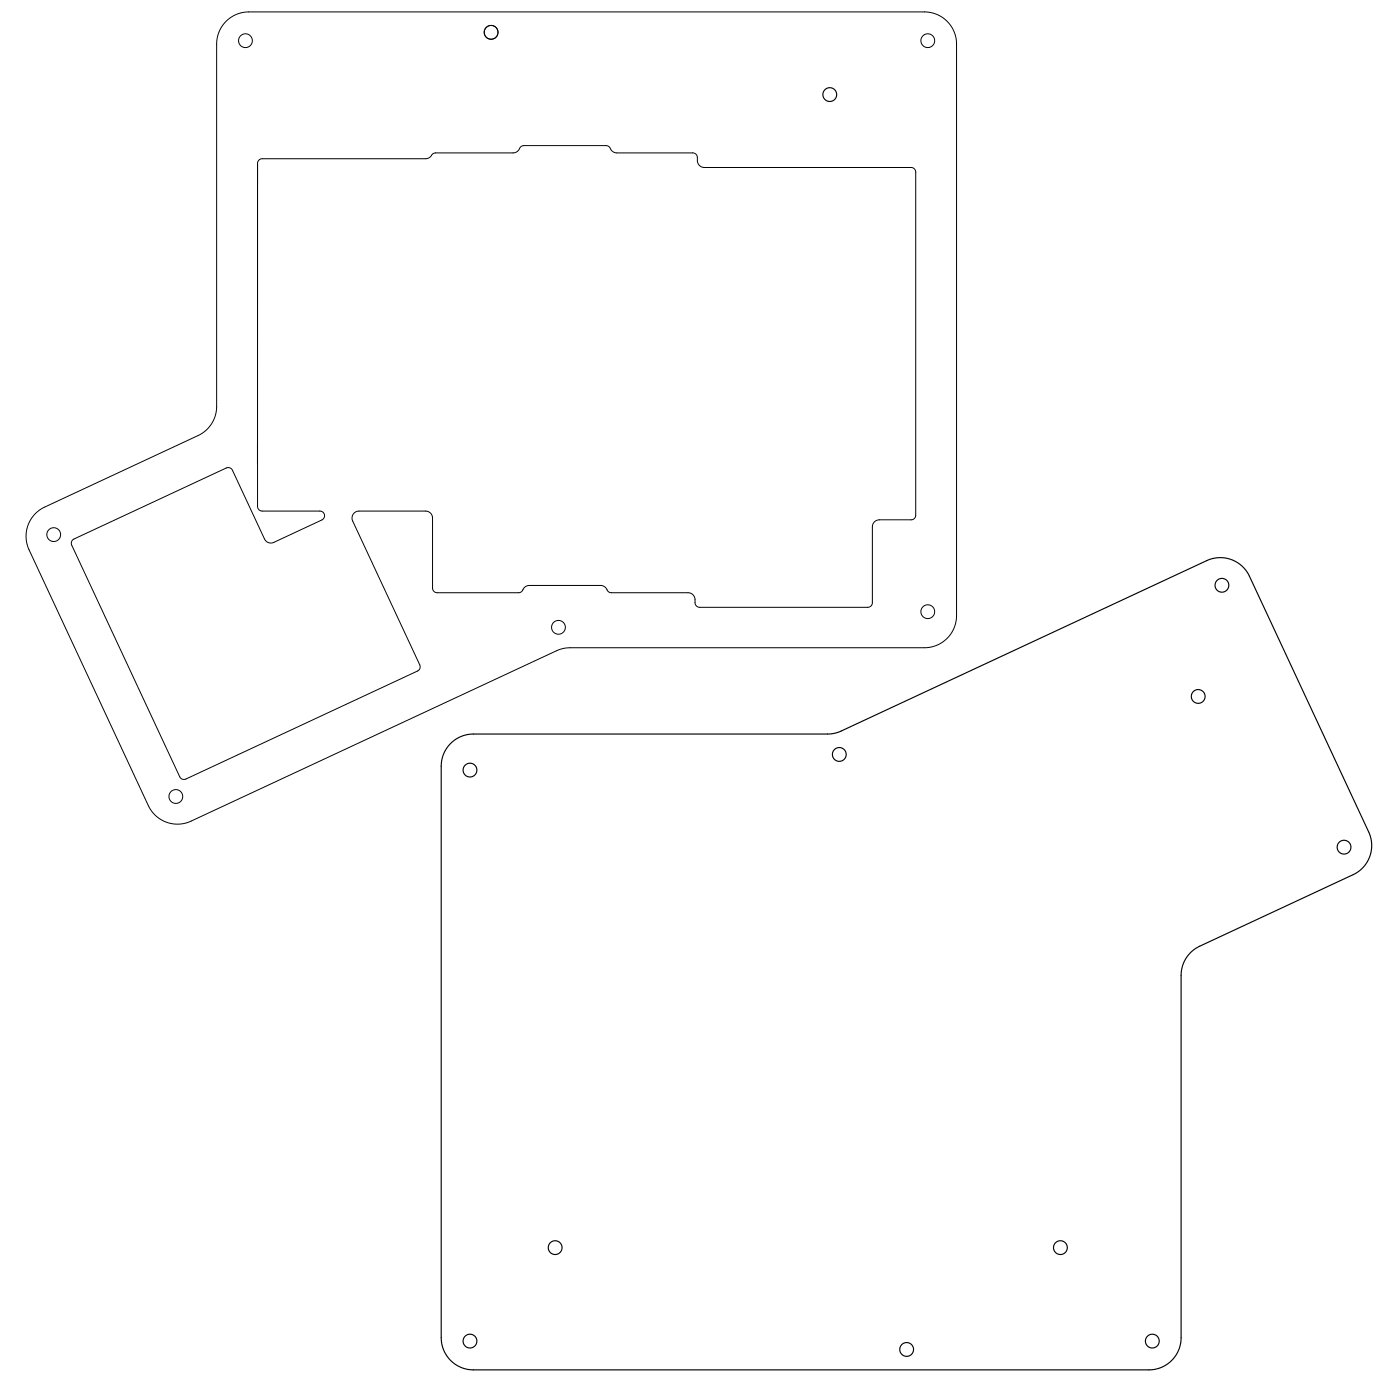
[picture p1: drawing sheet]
<svg xmlns="http://www.w3.org/2000/svg" width="305mm" height="305mm" viewBox="0 0 305 305" stroke-linecap="round" stroke-linejoin="round" font-family="sans-serif">
<g fill="none" stroke="#000" stroke-width=".22">
<path d="M49.2 4.6l1.1-.8 1.2-.7 1.3-.4 1.4-.1h147.1l2.4 .4 2.1 1.3 1 1.1 .8 1.2 .5 1.5 .2 1.5v124.5l-.5 2.4-1.2 2.1-1.1 1-1.2 .7-1.4 .5-1.4 .2h-77.4l-1.5 .2-1.4 .5-79.9 37.2-1.8 .5-1.9-.1-1.9-.5-1.6-1-1-1.1-.8-1.2-26-55.8-.5-1.8-.1-1.8 .3-1.6 .7-1.4 1-1.3 1.3-1 34.4-16.1 1.1-.7 .9-.9 .7-.9 .6-1.2 .3-1.2 .2-1.3v-79.1l.1-1.3 .4-1.3 .7-1.1zM56.4 34.9l.7-.3h35.6l.7-.3 .8-.8 .6-.2h17.1l.7-.3 .8-1 .6-.3h18l.6 .3 .8 1 .8 .3h16.9l.6 .6 .2 1.3 .2 .6 .5 .5 .6 .2h45.2l.6 .2 .4 .8v74.8l-.3 .5-.6 .4h-7.2l-.7 .2-.5 .6-.2 .7v16.5l-.2 .6-.3 .3-.5 .1h-36.6l-.5-.2-.4-.3-.1-1.4-.3-.6-.9-.6-17.1-.1-.6-.2-.8-1-.8-.3h-15.7l-.8 .3-.7 1-.7 .2h-17.9l-.6-.3-.2-.6v-15.4l-.5-1-.5-.3-.5-.1h-14.9l-.6 .3-.4 .5-.2 .6 .1 .6 14.7 31.4 .1 .6-.2 .4-.4 .4-50.4 23.5-.5 .1-.6-.2-.3-.4-23.5-50.4-.1-.6 .2-.4 .4-.4 33.5-15.5 .6 .1 .4 .4 7 15.1 .7 .7 .6 .1 .7-.1 10.5-4.9 .5-.5v-.9l-.4-.3-.4-.2h-12.8l-.6-.3-.3-.6v-74.8z"/>
<circle cx="53.4" cy="8.9" r="1.5"/>
<circle cx="106.9" cy="7" r="1.5"/>
<circle cx="202" cy="8.9" r="1.5"/>
<circle cx="11.7" cy="116.4" r="1.5"/>
<circle cx="121.6" cy="136.6" r="1.5"/>
<circle cx="202" cy="133.2" r="1.5"/>
<circle cx="38.3" cy="173.4" r="1.5"/>
</g>
<g fill="none" stroke="#000" stroke-width=".25">
<path d="M98.1 161.9l1-.9 1.2-.6 1.3-.4 1.3-.2h77.3l1.5-.2 1.4-.4 79.9-37.3 1.9-.4h1.9l1.8 .6 1.6 1 1 1 .8 1.3 26 55.8 .5 1.6 .1 1.9-.3 1.6-.7 1.5-1 1.2-1.3 1-34.4 16.2-1 .6-1 .9-.7 1-.6 1.1-.3 1.3-.2 1.2v79.1l-.4 2.3-1.2 2.1-1.1 1-1.3 .8-1.4 .5-1.5 .1h-147.2l-2.4-.4-2.1-1.2-1-1.1-.8-1.3-.5-1.5-.1-1.5v-124.5l.1-1.3 .4-1.3 .7-1.2z"/>
<circle cx="180.7" cy="20.6" r="1.5"/>
<circle cx="266" cy="127.4" r="1.5"/>
<circle cx="260.9" cy="151.6" r="1.5"/>
<circle cx="102.3" cy="167.7" r="1.5"/>
<circle cx="182.7" cy="164.3" r="1.5"/>
<circle cx="292.6" cy="184.4" r="1.5"/>
<circle cx="120.9" cy="271.6" r="1.5"/>
<circle cx="230.9" cy="271.6" r="1.5"/>
<circle cx="102.3" cy="292" r="1.5"/>
<circle cx="197.4" cy="293.8" r="1.5"/>
<circle cx="250.9" cy="292" r="1.5"/>
</g>
</svg>
